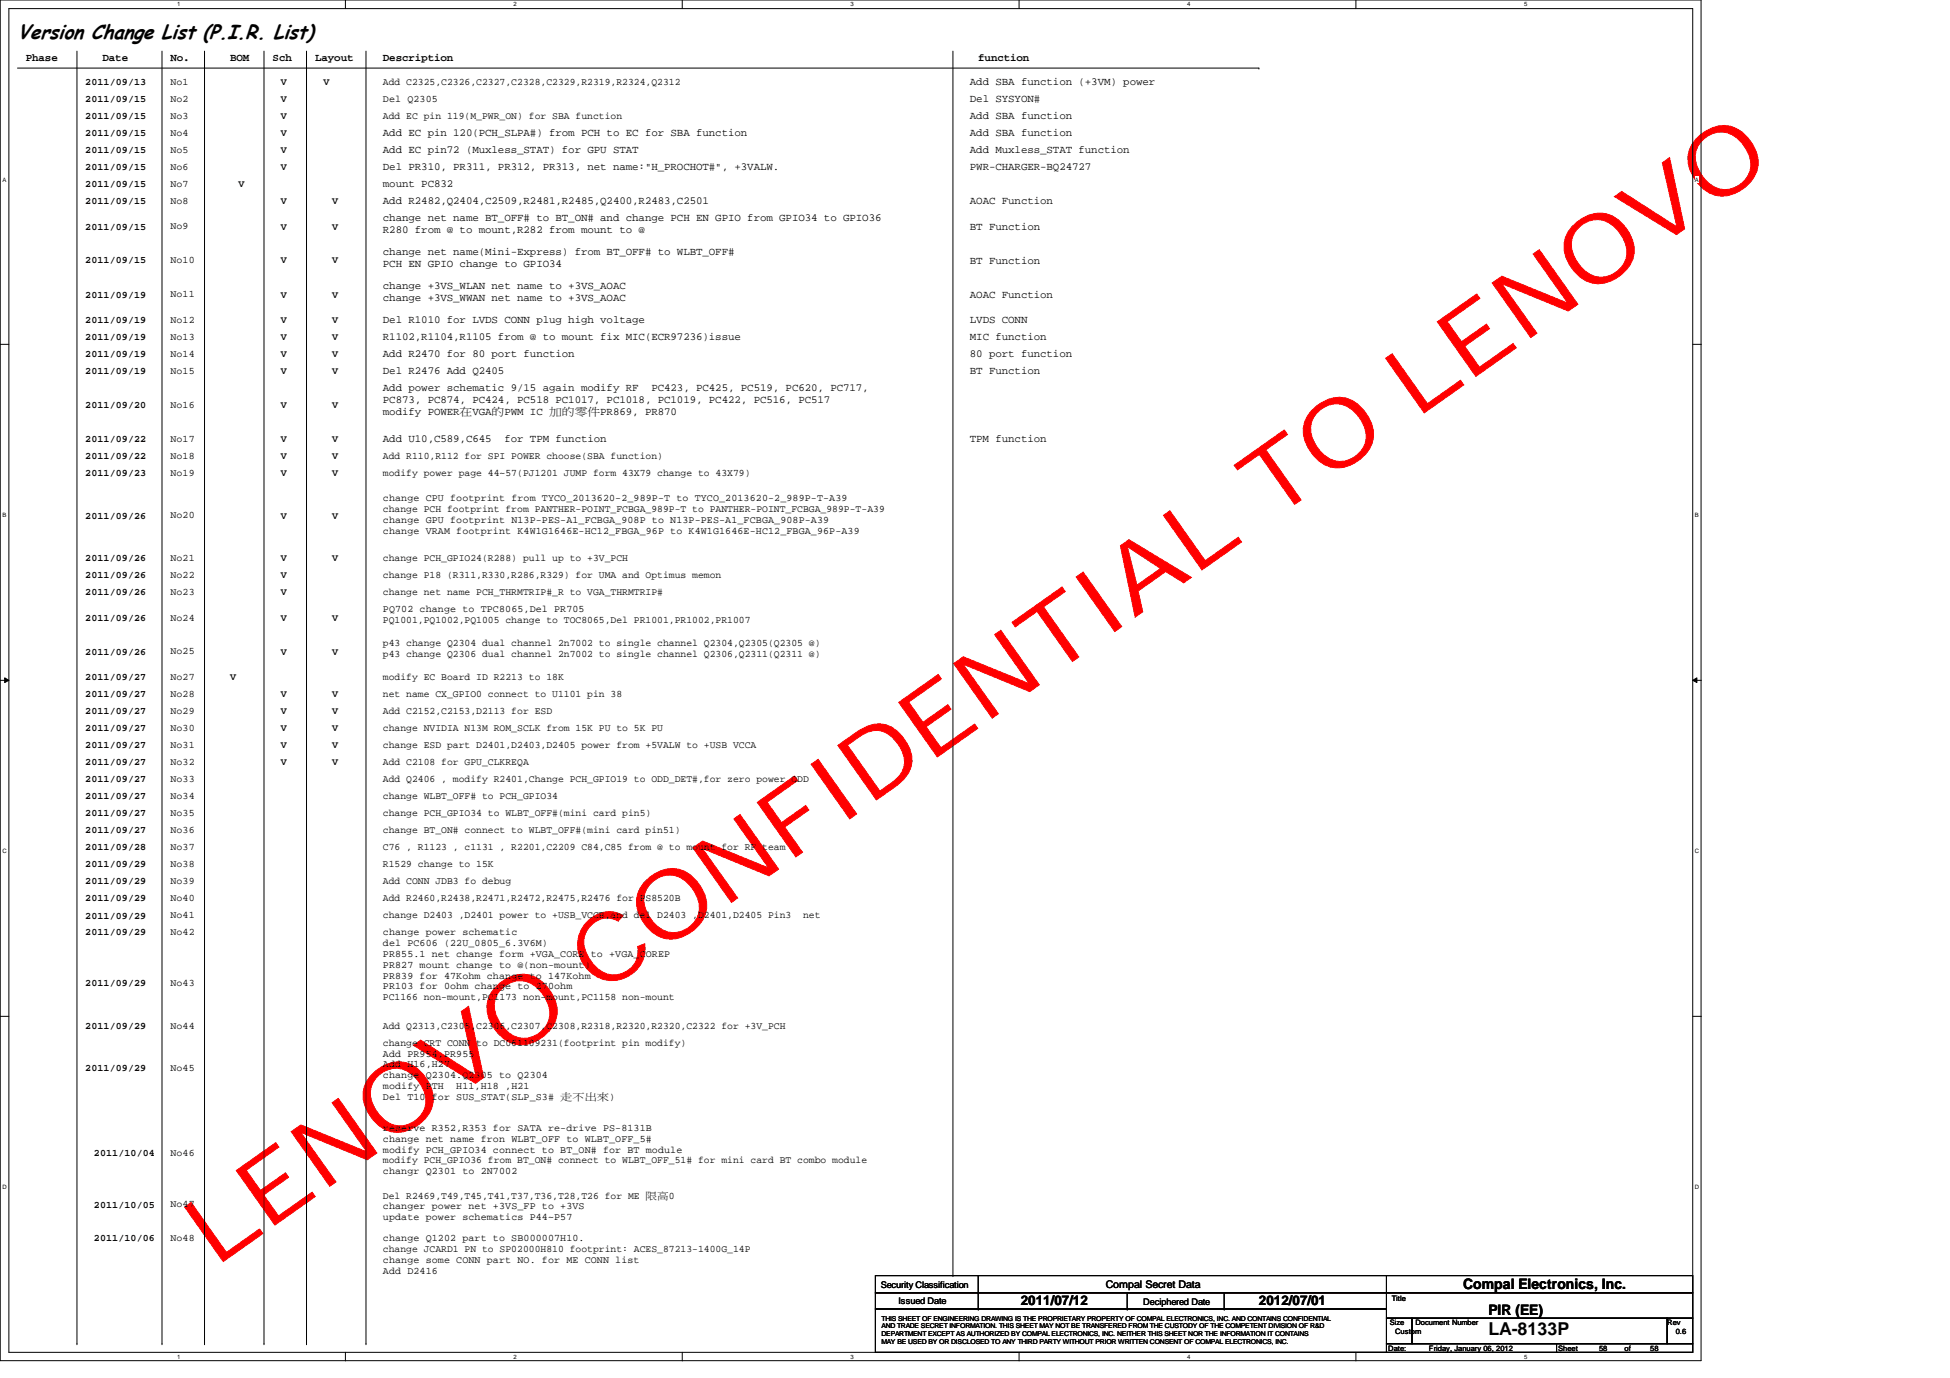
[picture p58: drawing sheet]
<svg xmlns="http://www.w3.org/2000/svg" width="297mm" height="210mm" viewBox="0 0 297 210" stroke-linecap="round" stroke-linejoin="round" font-family="sans-serif">
<defs><g id="words">
<text font-size="14.4" fill="#f00" x="32.7" y="193.1" transform="rotate(-35 32.7 193.1)">LENOVO CONFIDENTIAL TO LENOVO</text>
<text font-size="3.1" x="2.7" y="5.9">Version Change List (P.I.R. List)</text>
<text font-size="2.7" x="226.7" y="203.3">LA-8133P</text>
<g font-size="2.2">
<text x="222.9" y="196.4">Compal Electronics, Inc.</text>
<text x="226.7" y="200.3">PIR (EE)</text>
</g>
<g font-size="2">
<text x="155.5" y="198.8">2011/07/12</text>
<text x="191.8" y="198.8">2012/07/01</text>
</g>
<g font-size="1.7">
<text x="3.9" y="9.2">Phase</text>
<text x="15.6" y="9.2">Date</text>
<text x="25.9" y="9.2">No.</text>
<text x="35" y="9.2">BOM</text>
<text x="41.5" y="9.2">Sch</text>
<text x="48" y="9.2">Layout</text>
<text x="58.3" y="9.2">Description</text>
<text x="149" y="9.2">function</text>
<text x="147.7" y="13">Add SBA function (+3VM) power</text>
<text x="147.7" y="15.6">Del SYSYON#</text>
<text x="58.3" y="20.7">Add EC pin 120(PCH_SLPA#) from PCH to EC for SBA function</text>
<text x="58.3" y="23.4">Add EC pin72 (Muxless_STAT) for GPU STAT</text>
<text x="147.7" y="18.2">Add SBA function</text>
<text x="147.7" y="20.7">Add SBA function</text>
<text x="147.7" y="23.4">Add Muxless_STAT function</text>
<text x="58.3" y="26">Del PR310, PR311, PR312, PR313, net name:&quot;H_PROCHOT#&quot;, +3VALW.</text>
<text x="58.3" y="28.5">mount PC832</text>
<text x="147.7" y="26">PWR-CHARGER-BQ24727</text>
<text x="58.3" y="31.1">Add R2482,Q2404,C2509,R2481,R2485,Q2400,R2483,C2501</text>
<text x="58.3" y="33.7">change net name BT_OFF# to BT_ON# and change PCH EN GPIO from GPIO34 to GPIO36</text>
<text x="58.3" y="35.5">R280 from @ to mount,R282 from mount to @</text>
<text x="147.7" y="35">BT Function</text>
<text x="147.7" y="31.1">AOAC Function</text>
<text x="58.3" y="38.9">change net name(Mini-Express) from BT_OFF# to WLBT_OFF#</text>
<text x="58.3" y="40.7">PCH EN GPIO change to GPIO34</text>
<text x="147.7" y="40.2">BT Function</text>
<text x="58.3" y="44.1">change +3VS_WLAN net name to +3VS_AOAC</text>
<text x="58.3" y="45.8">change +3VS_WWAN net name to +3VS_AOAC</text>
<text x="147.7" y="45.4">AOAC Function</text>
<text x="58.3" y="51.9">R1102,R1104,R1105 from @ to mount fix MIC(ECR97236)issue</text>
<text x="58.3" y="49.3">Del R1010 for LVDS CONN plug high voltage</text>
<text x="147.7" y="51.9">MIC function</text>
<text x="147.7" y="49.3">LVDS CONN</text>
<text x="58.3" y="57">Del R2476 Add Q2405</text>
<text x="58.3" y="54.4">Add R2470 for 80 port function</text>
<text x="58.3" y="59.6">Add power schematic 9/15 again modify RF</text>
<text x="99.2" y="59.6">PC423, PC425, PC519, PC620, PC717,</text>
<text x="147.7" y="57">BT Function</text>
<text x="147.7" y="54.4">80 port function</text>
<text x="58.3" y="61.4">PC873, PC874, PC424, PC518 PC1017, PC1018, PC1019, PC422, PC516, PC517</text>
<text x="58.3" y="63.2">modify POWER在VGA的PWM IC 加的加加PR869, PR870</text>
<text x="58.3" y="67.4">Add U10,C589,C645</text>
<text x="76.8" y="67.4">for TPM function</text>
<text x="147.7" y="67.4">TPM function</text>
</g>
<text font-size="1.6" x="168.4" y="196.2">Compal Secret Data</text>
<g font-size="1.5">
<text x="13" y="13">2011/09/13</text>
<text x="13" y="15.5">2011/09/15</text>
<text x="25.9" y="15.5">No2</text>
<text x="25.9" y="12.9">No1</text>
<text x="42.8" y="13">V</text>
<text x="42.8" y="15.5">V</text>
<text x="49.3" y="13">V</text>
<text x="58.3" y="12.9">Add C2325,C2326,C2327,C2328,C2329,R2319,R2324,Q2312</text>
<text x="58.3" y="15.5">Del Q2305</text>
<text x="13" y="18.1">2011/09/15</text>
<text x="13" y="20.7">2011/09/15</text>
<text x="13" y="23.3">2011/09/15</text>
<text x="25.9" y="18.1">No3</text>
<text x="25.9" y="20.7">No4</text>
<text x="25.9" y="23.3">No5</text>
<text x="42.8" y="18.1">V</text>
<text x="42.8" y="20.7">V</text>
<text x="42.8" y="23.3">V</text>
<text x="58.3" y="18.1">Add EC pin 119(M_PWR_ON) for SBA function</text>
<text x="13" y="25.9">2011/09/15</text>
<text x="13" y="28.5">2011/09/15</text>
<text x="25.9" y="25.9">No6</text>
<text x="25.9" y="28.4">No7</text>
<text x="36.3" y="28.5">V</text>
<text x="42.8" y="25.9">V</text>
<text x="13" y="31.1">2011/09/15</text>
<text x="13" y="35">2011/09/15</text>
<text x="25.9" y="31">No8</text>
<text x="25.9" y="34.9">No9</text>
<text x="42.8" y="31.1">V</text>
<text x="42.8" y="35">V</text>
<text x="50.6" y="31.1">V</text>
<text x="50.6" y="35">V</text>
<text x="13" y="40.1">2011/09/15</text>
<text x="25.9" y="40.1">No10</text>
<text x="42.8" y="40.1">V</text>
<text x="50.6" y="40.1">V</text>
<text x="13" y="45.3">2011/09/19</text>
<text x="25.9" y="45.3">No11</text>
<text x="42.8" y="45.3">V</text>
<text x="50.6" y="45.3">V</text>
<text x="13" y="49.2">2011/09/19</text>
<text x="13" y="51.8">2011/09/19</text>
<text x="25.9" y="49.2">No12</text>
<text x="25.9" y="51.8">No13</text>
<text x="42.8" y="49.2">V</text>
<text x="42.8" y="51.8">V</text>
<text x="50.6" y="49.2">V</text>
<text x="50.6" y="51.8">V</text>
<text x="13" y="54.4">2011/09/19</text>
<text x="13" y="57">2011/09/19</text>
<text x="25.9" y="54.4">No14</text>
<text x="25.9" y="56.9">No15</text>
<text x="42.8" y="54.4">V</text>
<text x="42.8" y="57">V</text>
<text x="50.6" y="54.4">V</text>
<text x="50.6" y="57">V</text>
<text x="13" y="62.2">2011/09/20</text>
<text x="25.9" y="62.1">No16</text>
<text x="42.8" y="62.2">V</text>
<text x="50.6" y="62.2">V</text>
<text x="13" y="67.4">2011/09/22</text>
<text x="13" y="69.9">2011/09/22</text>
<text x="25.9" y="67.3">No17</text>
<text x="25.9" y="69.9">No18</text>
<text x="42.8" y="67.4">V</text>
<text x="42.8" y="69.9">V</text>
<text x="50.6" y="67.4">V</text>
<text x="50.6" y="69.9">V</text>
<text x="58.3" y="69.9">Add R110,R112 for SPI POWER choose(SBA function)</text>
<text x="13" y="72.5">2011/09/23</text>
<text x="25.9" y="72.5">No19</text>
<text x="42.8" y="72.5">V</text>
<text x="50.6" y="72.5">V</text>
<text x="58.3" y="72.5">modify power page 44~57(PJ1201 JUMP form 43X79 change to 43X79)</text>
<text x="58.3" y="76.4">change CPU footprint from TYCO_2013620-2_989P-T to TYCO_2013620-2_989P-T-A39</text>
<text x="13" y="79">2011/09/26</text>
<text x="25.9" y="79">No20</text>
<text x="42.8" y="79">V</text>
<text x="50.6" y="79">V</text>
<text x="58.3" y="78">change PCH footprint from PANTHER-POINT_FCBGA_989P-T to PANTHER-POINT_FCBGA_989P-T-A39</text>
<text x="58.3" y="79.7">change GPU footprint N13P-PES-A1_FCBGA_908P to N13P-PES-A1_FCBGA_908P-A39</text>
<text x="58.3" y="81.3">change VRAM footprint K4W1G1646E-HC12_FBGA_96P to K4W1G1646E-HC12_FBGA_96P-A39</text>
<text x="13" y="85.5">2011/09/26</text>
<text x="13" y="88.1">2011/09/26</text>
<text x="25.9" y="85.4">No21</text>
<text x="25.9" y="88.1">No22</text>
<text x="42.8" y="85.5">V</text>
<text x="42.8" y="88.1">V</text>
<text x="50.6" y="85.5">V</text>
<text x="58.3" y="85.4">change PCH_GPIO24(R288) pull up to +3V_PCH</text>
<text x="58.3" y="88.1">change P18 (R311,R330,R286,R329) for UMA and Optimus memon</text>
<text x="13" y="90.7">2011/09/26</text>
<text x="13" y="94.6">2011/09/26</text>
<text x="25.9" y="90.6">No23</text>
<text x="25.9" y="94.5">No24</text>
<text x="42.8" y="94.6">V</text>
<text x="42.8" y="90.7">V</text>
<text x="50.6" y="94.6">V</text>
<text x="58.3" y="90.6">change net name PCH_THRMTRIP#_R to VGA_THRMTRIP#</text>
<text x="58.3" y="94.9">PQ1001,PQ1002,PQ1005 change to TOC8065,Del PR1001,PR1002,PR1007</text>
<text x="58.3" y="93.2">PQ702 change to TPC8065,Del PR705</text>
<text x="13" y="99.7">2011/09/26</text>
<text x="25.9" y="99.7">No25</text>
<text x="42.8" y="99.7">V</text>
<text x="50.6" y="99.7">V</text>
<text x="58.3" y="98.4">p43 change Q2304 dual channel 2n7002 to single channel Q2304,Q2305(Q2305 @)</text>
<text x="58.3" y="100">p43 change Q2306 dual channel 2n7002 to single channel Q2306,Q2311(Q2311 @)</text>
<text x="13" y="103.6">2011/09/27</text>
<text x="13" y="106.2">2011/09/27</text>
<text x="25.9" y="103.6">No27</text>
<text x="25.9" y="106.2">No28</text>
<text x="35" y="103.6">V</text>
<text x="42.8" y="106.2">V</text>
<text x="50.6" y="106.2">V</text>
<text x="58.3" y="103.6">modify EC Board ID R2213 to 18K</text>
<text x="58.3" y="106.2">net name CX_GPIO0 connect to U1101 pin 38</text>
<text x="13" y="108.8">2011/09/27</text>
<text x="13" y="111.4">2011/09/27</text>
<text x="25.9" y="108.8">No29</text>
<text x="25.9" y="111.3">No30</text>
<text x="25.9" y="114">No31</text>
<text x="42.8" y="108.8">V</text>
<text x="42.8" y="111.4">V</text>
<text x="50.6" y="108.8">V</text>
<text x="50.6" y="111.4">V</text>
<text x="58.3" y="108.8">Add C2152,C2153,D2113 for ESD</text>
<text x="58.3" y="111.3">change NVIDIA N13M ROM_SCLK from 15K PU to 5K PU</text>
<text x="58.3" y="114">change ESD part D2401,D2403,D2405 power from +5VALW to +USB VCCA</text>
<text x="13" y="114">2011/09/27</text>
<text x="13" y="116.6">2011/09/27</text>
<text x="13" y="119.2">2011/09/27</text>
<text x="25.9" y="116.5">No32</text>
<text x="25.9" y="119.1">No33</text>
<text x="42.8" y="114">V</text>
<text x="42.8" y="116.6">V</text>
<text x="50.6" y="114">V</text>
<text x="50.6" y="116.6">V</text>
<text x="58.3" y="116.5">Add C2108 for GPU_CLKREQA</text>
<text x="58.3" y="119.1">Add Q2406 , modify R2401,Change PCH_GPIO19 to ODD_DET#,for zero power ODD</text>
<text x="13" y="121.8">2011/09/27</text>
<text x="13" y="124.3">2011/09/27</text>
<text x="25.9" y="121.7">No34</text>
<text x="25.9" y="124.3">No35</text>
<text x="58.3" y="121.7">change WLBT_OFF# to PCH_GPIO34</text>
<text x="58.3" y="124.3">change PCH_GPIO34 to WLBT_OFF#(mini card pin5)</text>
<text x="13" y="127">2011/09/27</text>
<text x="13" y="129.5">2011/09/28</text>
<text x="25.9" y="126.9">No36</text>
<text x="25.9" y="129.5">No37</text>
<text x="58.3" y="126.9">change BT_ON# connect to WLBT_OFF#(mini card pin51)</text>
<text x="58.3" y="129.5">C76 , R1123 , c1131 , R2201,C2209 C84,C85 from @ to mount for RF team</text>
<text x="13" y="132.1">2011/09/29</text>
<text x="13" y="134.7">2011/09/29</text>
<text x="13" y="137.3">2011/09/29</text>
<text x="25.9" y="132.1">No38</text>
<text x="25.9" y="134.7">No39</text>
<text x="25.9" y="137.2">No40</text>
<text x="58.3" y="132.1">R1529 change to 15K</text>
<text x="58.3" y="134.7">Add CONN JDB3 fo debug</text>
<text x="58.3" y="137.2">Add R2460,R2438,R2471,R2472,R2475,R2476 for PS8520B</text>
<text x="13" y="139.9">2011/09/29</text>
<text x="13" y="142.5">2011/09/29</text>
<text x="25.9" y="139.9">No41</text>
<text x="25.9" y="142.5">No42</text>
<text x="58.3" y="139.9">change D2403 ,D2401 power to +USB_VCCB,and del D2403 ,D2401,D2405 Pin3</text>
<text x="58.3" y="142.5">change power schematic</text>
<text x="122.3" y="139.9">net</text>
<text x="58.3" y="144.1">del PC606 (22U_0805_6.3V6M)</text>
<text x="58.3" y="145.8">PR855.1 net change form +VGA_CORE to +VGA_COREP</text>
<text x="58.3" y="147.4">PR827 mount change to @(non-mount)</text>
<text x="58.3" y="149.1">PR839 for 47Kohm change to 147Kohm</text>
<text x="13" y="150.2">2011/09/29</text>
<text x="25.9" y="150.2">No43</text>
<text x="58.3" y="150.7">PR103 for 0ohm change to 270ohm</text>
<text x="58.3" y="152.4">PC1166 non-mount,PC1173 non-mount,PC1158 non-mount</text>
<text x="13" y="156.7">2011/09/29</text>
<text x="25.9" y="156.7">No44</text>
<text x="58.3" y="156.7">Add Q2313,C2305,C2306,C2307,C2308,R2318,R2320,R2320,C2322 for +3V_PCH</text>
<text x="58.3" y="159.3">change CRT CONN to DC061109231(footprint pin modify)</text>
<text x="58.3" y="161">Add PR954,PR955</text>
<text x="13" y="163.2">2011/09/29</text>
<text x="25.9" y="163.2">No45</text>
<text x="58.3" y="162.6">Add H16,H27</text>
<text x="58.3" y="164.3">change Q2304.Q2305 to Q2304</text>
<text x="58.3" y="165.9">modify PTH</text>
<text x="58.3" y="167.6">Del T10 for SUS_STAT(SLP_S3# 走走走走)</text>
<text x="69.5" y="165.9">H11,H18 ,H21</text>
<text x="58.3" y="172.3">reserve R352,R353 for SATA re-drive PS-8131B</text>
<text x="58.3" y="173.9">change net name fron WLBT_OFF to WLBT_OFF_5#</text>
<text x="14.3" y="176.1">2011/10/04</text>
<text x="25.9" y="176.1">No46</text>
<text x="58.3" y="177.2">modify PCH_GPIO36 from BT_ON# connect to WLBT_OFF_51# for mini card BT combo module</text>
<text x="58.3" y="178.9">changr Q2301 to 2N7002</text>
<text x="58.3" y="175.6">modify PCH_GPIO34 connect to BT_ON# for BT module</text>
<text x="14.3" y="183.9">2011/10/05</text>
<text x="25.9" y="183.9">No47</text>
<text x="58.3" y="182.6">Del R2469,T49,T45,T41,T37,T36,T28,T26 for ME 限限0</text>
<text x="58.3" y="184.2">changer power net +3VS_FP to +3VS</text>
<text x="58.3" y="185.9">update power schematics P44~P57</text>
<text x="14.3" y="189.1">2011/10/06</text>
<text x="25.9" y="189.1">No48</text>
<text x="58.3" y="189.1">change Q1202 part to SB000007H10.</text>
<text x="58.3" y="190.7">change JCARD1 PN to SP02000H810 footprint: ACES_87213-1400G_14P</text>
<text x="58.3" y="192.4">change some CONN part NO. for ME CONN list</text>
<text x="58.3" y="194">Add D2416</text>
</g>
<g font-size="1.4">
<text x="134.2" y="196.2">Security Classification</text>
<text x="136.9" y="198.6">Issued Date</text>
<text x="174.2" y="198.8">Deciphered Date</text>
</g>
<g font-size="1.1">
<text x="211.7" y="201.9">Size</text>
<text x="212" y="198.2">Title</text>
<text x="212.5" y="203.2">Custom</text>
<text x="215.6" y="201.9">Document Number</text>
<text x="254" y="201.9">Rev</text>
<text x="255.3" y="203.2">0.6</text>
<text x="211.5" y="205.8">Date:</text>
<text x="217.7" y="205.8">Friday, January 06, 2012</text>
<text x="237.4" y="205.8">Sheet</text>
<text x="243.6" y="205.8">58</text>
<text x="247.5" y="205.8">of</text>
<text x="251.4" y="205.8">58</text>
</g>
<g font-size="1">
<text x="134.3" y="202.4">AND TRADE SECRET INFORMATION. THIS SHEET MAY NOT BE TRANSFERED FROM THE CUSTODY OF THE COMPETENT DIVISION OF R&amp;D</text>
<text x="134.3" y="201.2">THIS SHEET OF ENGINEERING DRAWING IS THE PROPRIETARY PROPERTY OF COMPAL ELECTRONICS, INC. AND CONTAINS CONFIDENTIAL</text>
<text x="134.3" y="203.5">DEPARTMENT EXCEPT AS AUTHORIZED BY COMPAL ELECTRONICS, INC. NEITHER THIS SHEET NOR THE INFORMATION IT CONTAINS</text>
<text x="134.3" y="204.7">MAY BE USED BY OR DISCLOSED TO ANY THIRD PARTY WITHOUT PRIOR WRITTEN CONSENT OF COMPAL ELECTRONICS, INC.</text>
</g>
<g font-size=".9">
<text x="27" y="1">1</text>
<text x="78.2" y="1">2</text>
<text x="129.5" y="1">3</text>
<text x="180.8" y="1">4</text>
<text x="232.2" y="1">5</text>
<text x=".4" y="27.7">A</text>
<text x="258.2" y="27.7">A</text>
<text x=".4" y="78.8">B</text>
<text x="258.2" y="78.8">B</text>
<text x=".4" y="130">C</text>
<text x="258.2" y="130">C</text>
<text x=".4" y="181.2">D</text>
<text x="258.2" y="181.2">D</text>
<text x="27" y="207">1</text>
<text x="78.2" y="207">2</text>
<text x="129.5" y="207">3</text>
<text x="180.8" y="207">4</text>
<text x="232.2" y="207">5</text>
</g>
</g></defs>
<path d="M0 0h259.1v207.3h-259.1zM1.4 1.3h256.4v204.7h-256.4z" fill="none" stroke="#000" stroke-width=".15"/>
<g fill="#fff">
<path d="M27 .2h.5v1h-.5z"/>
<path d="M27 206.2h.5v1h-.5z"/>
</g>
<path d="M52.6 0v1.3M52.6 206v1.3" fill="none" stroke="#000" stroke-width=".15"/>
<g fill="#fff">
<path d="M78.2 .2h.5v1h-.5z"/>
<path d="M78.2 206.2h.5v1h-.5z"/>
</g>
<path d="M103.9 0v1.3M103.9 206v1.3" fill="none" stroke="#000" stroke-width=".15"/>
<g fill="#fff">
<path d="M129.5 .2h.5v1h-.5z"/>
<path d="M129.5 206.2h.5v1h-.5z"/>
</g>
<path d="M155.2 0v1.3M155.2 206v1.3" fill="none" stroke="#000" stroke-width=".15"/>
<g fill="#fff">
<path d="M180.8 .2h.6v1h-.6z"/>
<path d="M180.8 206.2h.6v1h-.6z"/>
</g>
<path d="M206.5 0v1.3M206.5 206v1.3" fill="none" stroke="#000" stroke-width=".15"/>
<g fill="#fff">
<path d="M232.2 .2h.5v1h-.5z"/>
<path d="M232.2 206.2h.5v1h-.5z"/>
<path d="M.4 26.9h.5v1h-.5z"/>
<path d="M258.2 26.9h.5v1h-.5z"/>
<path d="M.4 78h.6v1h-.6z"/>
<path d="M258.2 78h.6v1h-.6z"/>
</g>
<path d="M0 52.5h1.4M257.8 52.5h1.4" fill="none" stroke="#000" stroke-width=".15"/>
<g fill="#fff">
<path d="M.4 129.2h.6v1h-.6z"/>
<path d="M258.2 129.2h.6v1h-.6z"/>
</g>
<path d="M0 103.6h1.4M.7 103.3l.7 .3-.7 .4zM257.8 103.6l.7-.3v.7zM257.8 103.6h1.4" fill="none" stroke="#000" stroke-width=".15"/>
<path d="M.7 103.3l.7 .3-.7 .4zM257.8 103.6l.7-.3v.7z" fill="#000"/>
<g fill="#fff">
<path d="M.4 180.4h.6v1h-.6z"/>
<path d="M258.2 180.4h.6v1h-.6z"/>
</g>
<g fill="none" stroke="#000" stroke-width=".15">
<path d="M2.7 10.4h189.1M11.7 7.8v196.9M24.7 7.8v196.9M31.2 7.8v196.9M40.2 7.8v196.9M46.7 7.8v196.9M55.7 7.8v196.9M145.2 7.8v186.5M191.8 10.4h.1M0 154.8h1.4M257.8 154.8h1.4M133.3 194.3h77.9v2.6h-77.9z"/>
<path d="M133.3 196.9h77.9v2.5h-77.9zM133.3 199.4h77.9v6.6h-77.9zM145.2 194.3h.1M149 196.9h.1M149 199.4h.1M149 194.3v5.1M171.7 199.4h.1M171.7 196.9v2.5M186.5 199.4h.1M186.5 196.9v2.5M211.2 194.3h46.6v2.6h-46.6zM211.2 196.9h46.6v3.9h-46.6z"/>
<path d="M11.7 204.7h.1M24.7 204.7h.1M31.2 204.7h.1M40.2 204.7h.1M46.7 204.7h.1M55.7 204.7h.1M211.2 200.8h3.9v3.9h-3.9zM211.2 204.7h25.9v1.3h-25.9zM215.1 200.8h38.9v3.9h-38.9zM237.1 204.7h20.7v1.3h-20.7zM254 200.8h3.8v3.9h-3.8z"/>
</g>
<use href="#words"/>
</svg>
